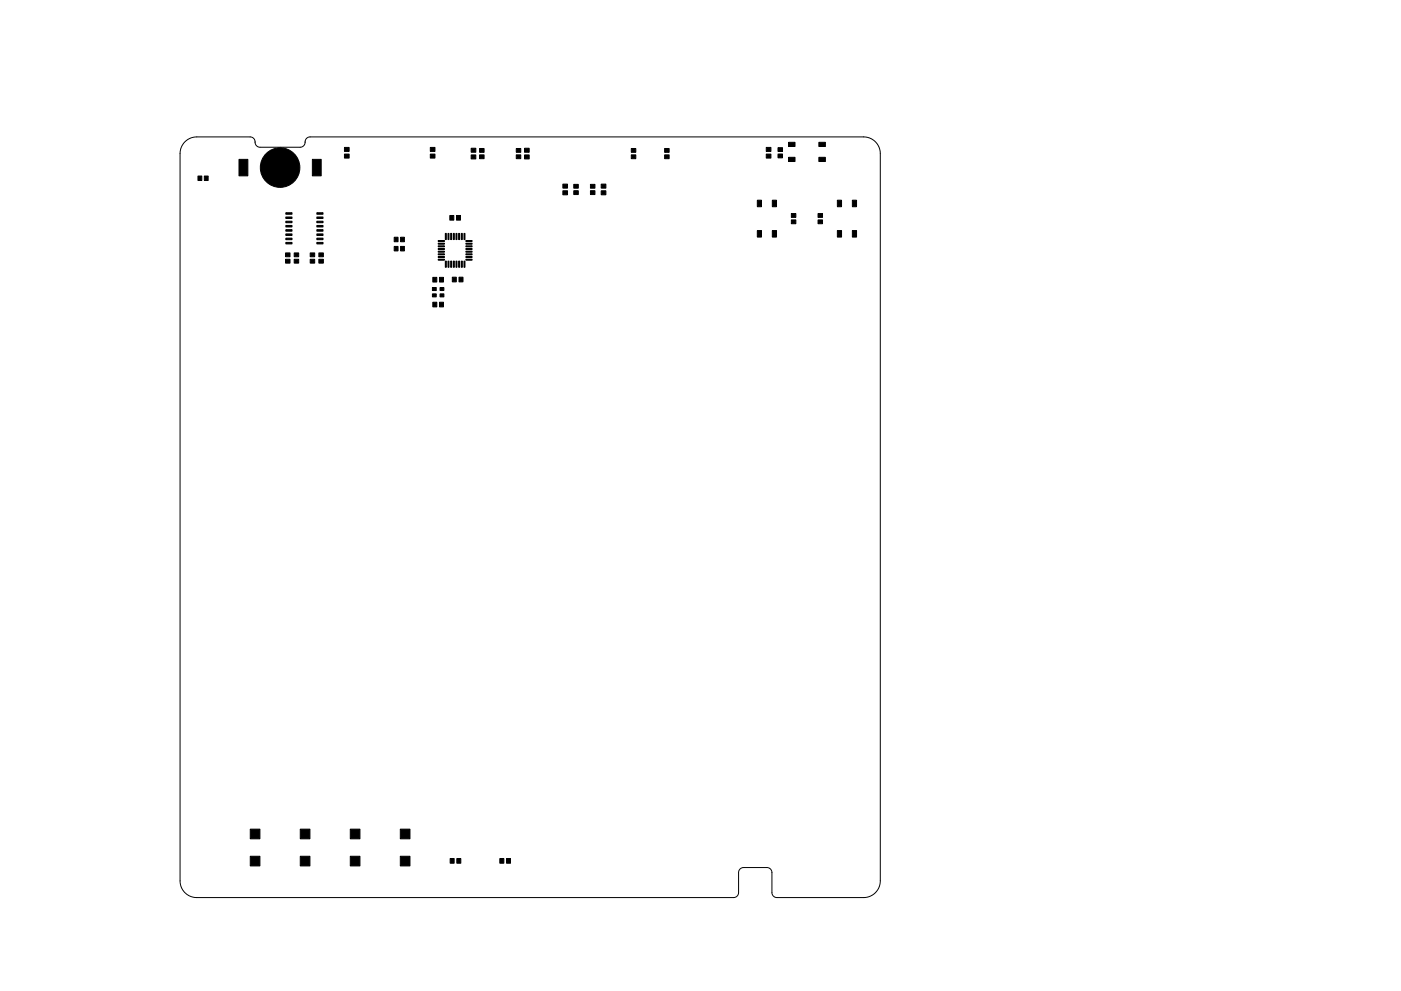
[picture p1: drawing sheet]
<svg xmlns="http://www.w3.org/2000/svg" width="420mm" height="297mm" viewBox="0 0 420 297" stroke-linecap="round" stroke-linejoin="round" font-family="sans-serif">
<path d="M55.5 42.5a5 5 0 0 1 3.5-1.5h16a1.76 1.76 0 0 1 1.6 2.1l.5 .8 .8 .2h12.1a1.76 1.76 0 0 0 1.6-2.1l.5-.7 .9-.3h166a5 5 0 0 1 5 5v218a5 5 0 0 1-5 5h-26a1.5 1.5 0 0 1-1.5-1.5v-6a1.5 1.5 0 0 0-1.5-1.5h-7a1.5 1.5 0 0 0-1.5 1.5v6a1.5 1.5 0 0 1-1.5 1.5h-161a5 5 0 0 1-5-5v-218a5 5 0 0 1 1.5-3.5z" fill="none" stroke="#000" stroke-width=".3"/>
<g fill="#000" stroke="#000" stroke-width=".3">
<path d="M59.4 52.8h1.1v1.3h-1.1zM61.3 52.8h1.1v1.3h-1.1zM71.7 47.8h2.6v4.9h-2.6zM93.7 47.8h2.6v4.9h-2.6zM103.3 46.2h1.4v1.2h-1.4zM103.3 44.2h1.4v1.2h-1.4zM129.1 46.2h1.4v1.2h-1.4zM129.1 44.2h1.4v1.2h-1.4zM141.3 44.4h1.4v1.2h-1.4zM141.3 46.4h1.4v1.2h-1.4zM143.8 44.5h1.4v1.2h-1.4zM143.8 46.4h1.4v1.2h-1.4z"/>
<path d="M154.8 46.4h1.4v1.2h-1.4zM154.8 44.5h1.4v1.2h-1.4zM157.3 44.4h1.4v1.2h-1.4zM157.3 46.4h1.4v1.2h-1.4zM168.8 55.2h1.4v1.2h-1.4zM168.8 57.2h1.4v1.2h-1.4zM172.1 57.2h1.3v1.1h-1.3zM172.1 55.3h1.3v1.1h-1.3zM177.1 55.3h1.3v1.1h-1.3zM177.1 57.2h1.3v1.1h-1.3zM180.3 55.2h1.4v1.2h-1.4zM180.3 57.2h1.4v1.2h-1.4z"/>
<path d="M189.3 44.5h1.4v1.2h-1.4zM189.3 46.4h1.4v1.2h-1.4zM199.3 44.5h1.4v1.2h-1.4zM199.3 46.4h1.4v1.2h-1.4zM229.8 44.2h1.4v1.2h-1.4zM229.8 46.2h1.4v1.2h-1.4zM233.3 46.2h1.4v1.1h-1.4zM233.3 44.3h1.4v1.1h-1.4zM236.5 42.7h1.9v1.2h-1.9zM236.5 47.2h1.9v1.2h-1.9zM245.6 42.7h1.9v1.2h-1.9zM245.6 47.2h1.9v1.2h-1.9z"/>
<path d="M85.6 77.7h1.4v1.2h-1.4zM85.6 75.8h1.4v1.2h-1.4zM85.7 72.7h1.9v.4h-1.9zM85.7 71.4h1.9v.4h-1.9zM85.7 70.1h1.9v.5h-1.9zM85.7 68.8h1.9v.5h-1.9zM85.7 67.6h1.9v.4h-1.9zM85.7 66.3h1.9v.5h-1.9zM85.7 65h1.9v.5h-1.9zM85.7 63.8h1.9v.4h-1.9zM88.2 77.7h1.4v1.2h-1.4zM88.2 75.8h1.4v1.2h-1.4z"/>
<path d="M93 77.7h1.4v1.2h-1.4zM93 75.8h1.4v1.2h-1.4zM95.6 77.7h1.4v1.2h-1.4zM95.6 75.8h1.4v1.2h-1.4zM95 63.8h1.9v.4h-1.9zM95 65h1.9v.5h-1.9zM95 66.3h1.9v.5h-1.9zM95 67.6h1.9v.4h-1.9zM95 68.8h1.9v.5h-1.9zM95 70.1h1.9v.5h-1.9zM95 71.4h1.9v.4h-1.9zM95 72.7h1.9v.4h-1.9z"/>
<path d="M118.2 73.9h1.2v1.3h-1.2zM118.2 71.1h1.2v1.4h-1.2zM120.1 73.9h1.2v1.3h-1.2zM120.1 71.1h1.2v1.4h-1.2zM131.4 77.7h1.9v.3h-1.9zM131.4 76.9h1.9v.3h-1.9zM131.4 76.1h1.9v.3h-1.9zM131.4 75.3h1.9v.3h-1.9zM131.4 74.5h1.9v.3h-1.9zM131.4 73.7h1.9v.3h-1.9zM131.4 72.9h1.9v.3h-1.9zM131.4 72.1h1.9v.3h-1.9z"/>
<path d="M133.6 70h.3v1.8h-.3zM134.4 70h.3v1.8h-.3zM135.2 70h.3v1.8h-.3zM134.9 64.6h1.2v1.4h-1.2zM136 70h.3v1.8h-.3zM136.7 70h.3v1.8h-.3zM137.5 70h.3v1.8h-.3zM136.9 64.6h1.2v1.4h-1.2zM138.3 70h.3v1.8h-.3zM139.1 70h.3v1.8h-.3zM139.7 77.7h1.9v.3h-1.9zM139.7 76.9h1.9v.3h-1.9z"/>
<path d="M139.7 76.1h1.9v.3h-1.9zM139.7 75.3h1.9v.3h-1.9zM139.7 74.5h1.9v.3h-1.9zM139.7 73.7h1.9v.3h-1.9zM139.7 72.9h1.9v.3h-1.9zM139.7 72.1h1.9v.3h-1.9zM227.1 69.1h1.3v2h-1.3zM227.1 60h1.3v2h-1.3zM231.6 60h1.3v2h-1.3zM231.6 69.1h1.3v2h-1.3zM237.3 65.9h1.4v1.2h-1.4zM237.3 64h1.4v1.2h-1.4z"/>
<path d="M245.3 65.9h1.4v1.2h-1.4zM245.3 64h1.4v1.2h-1.4zM251.1 69.1h1.3v2h-1.3zM251.1 60h1.3v2h-1.3zM255.6 60h1.3v2h-1.3zM255.6 69.1h1.3v2h-1.3zM129.8 83.1h1.2v1.4h-1.2zM129.8 90.6h1.2v1.4h-1.2zM129.7 86.2h1.1v.9h-1.1zM129.7 88.1h1.1v.9h-1.1zM131.8 83.1h1.2v1.4h-1.2zM131.8 90.6h1.2v1.4h-1.2z"/>
<path d="M132 88.1h1.1v.9h-1.1zM132 86.2h1.1v.9h-1.1zM133.6 78.3h.3v1.8h-.3zM134.4 78.3h.3v1.8h-.3zM135.2 78.3h.3v1.8h-.3zM136 78.3h.3v1.8h-.3zM135.6 83.1h1.3v1.4h-1.3zM136.7 78.3h.3v1.8h-.3zM137.5 78.3h.3v1.8h-.3zM138.3 78.3h.3v1.8h-.3zM137.6 83.1h1.3v1.4h-1.3zM139.1 78.3h.3v1.8h-.3z"/>
<path d="M75.1 256.7h2.8v2.8h-2.8zM75.1 248.5h2.8v2.9h-2.8zM90.1 256.7h2.8v2.8h-2.8zM90.1 248.5h2.8v2.9h-2.8zM105.1 256.7h2.8v2.8h-2.8zM105.1 248.5h2.8v2.9h-2.8zM120.1 256.7h2.8v2.8h-2.8zM120.1 248.5h2.8v2.9h-2.8zM135 257.3h1.2v1.4h-1.2zM137 257.3h1.2v1.4h-1.2zM149.9 257.3h1.2v1.4h-1.2zM151.9 257.3h1.2v1.4h-1.2z"/>
<circle cx="84" cy="50.2" r="5.9"/>
</g>
</svg>
